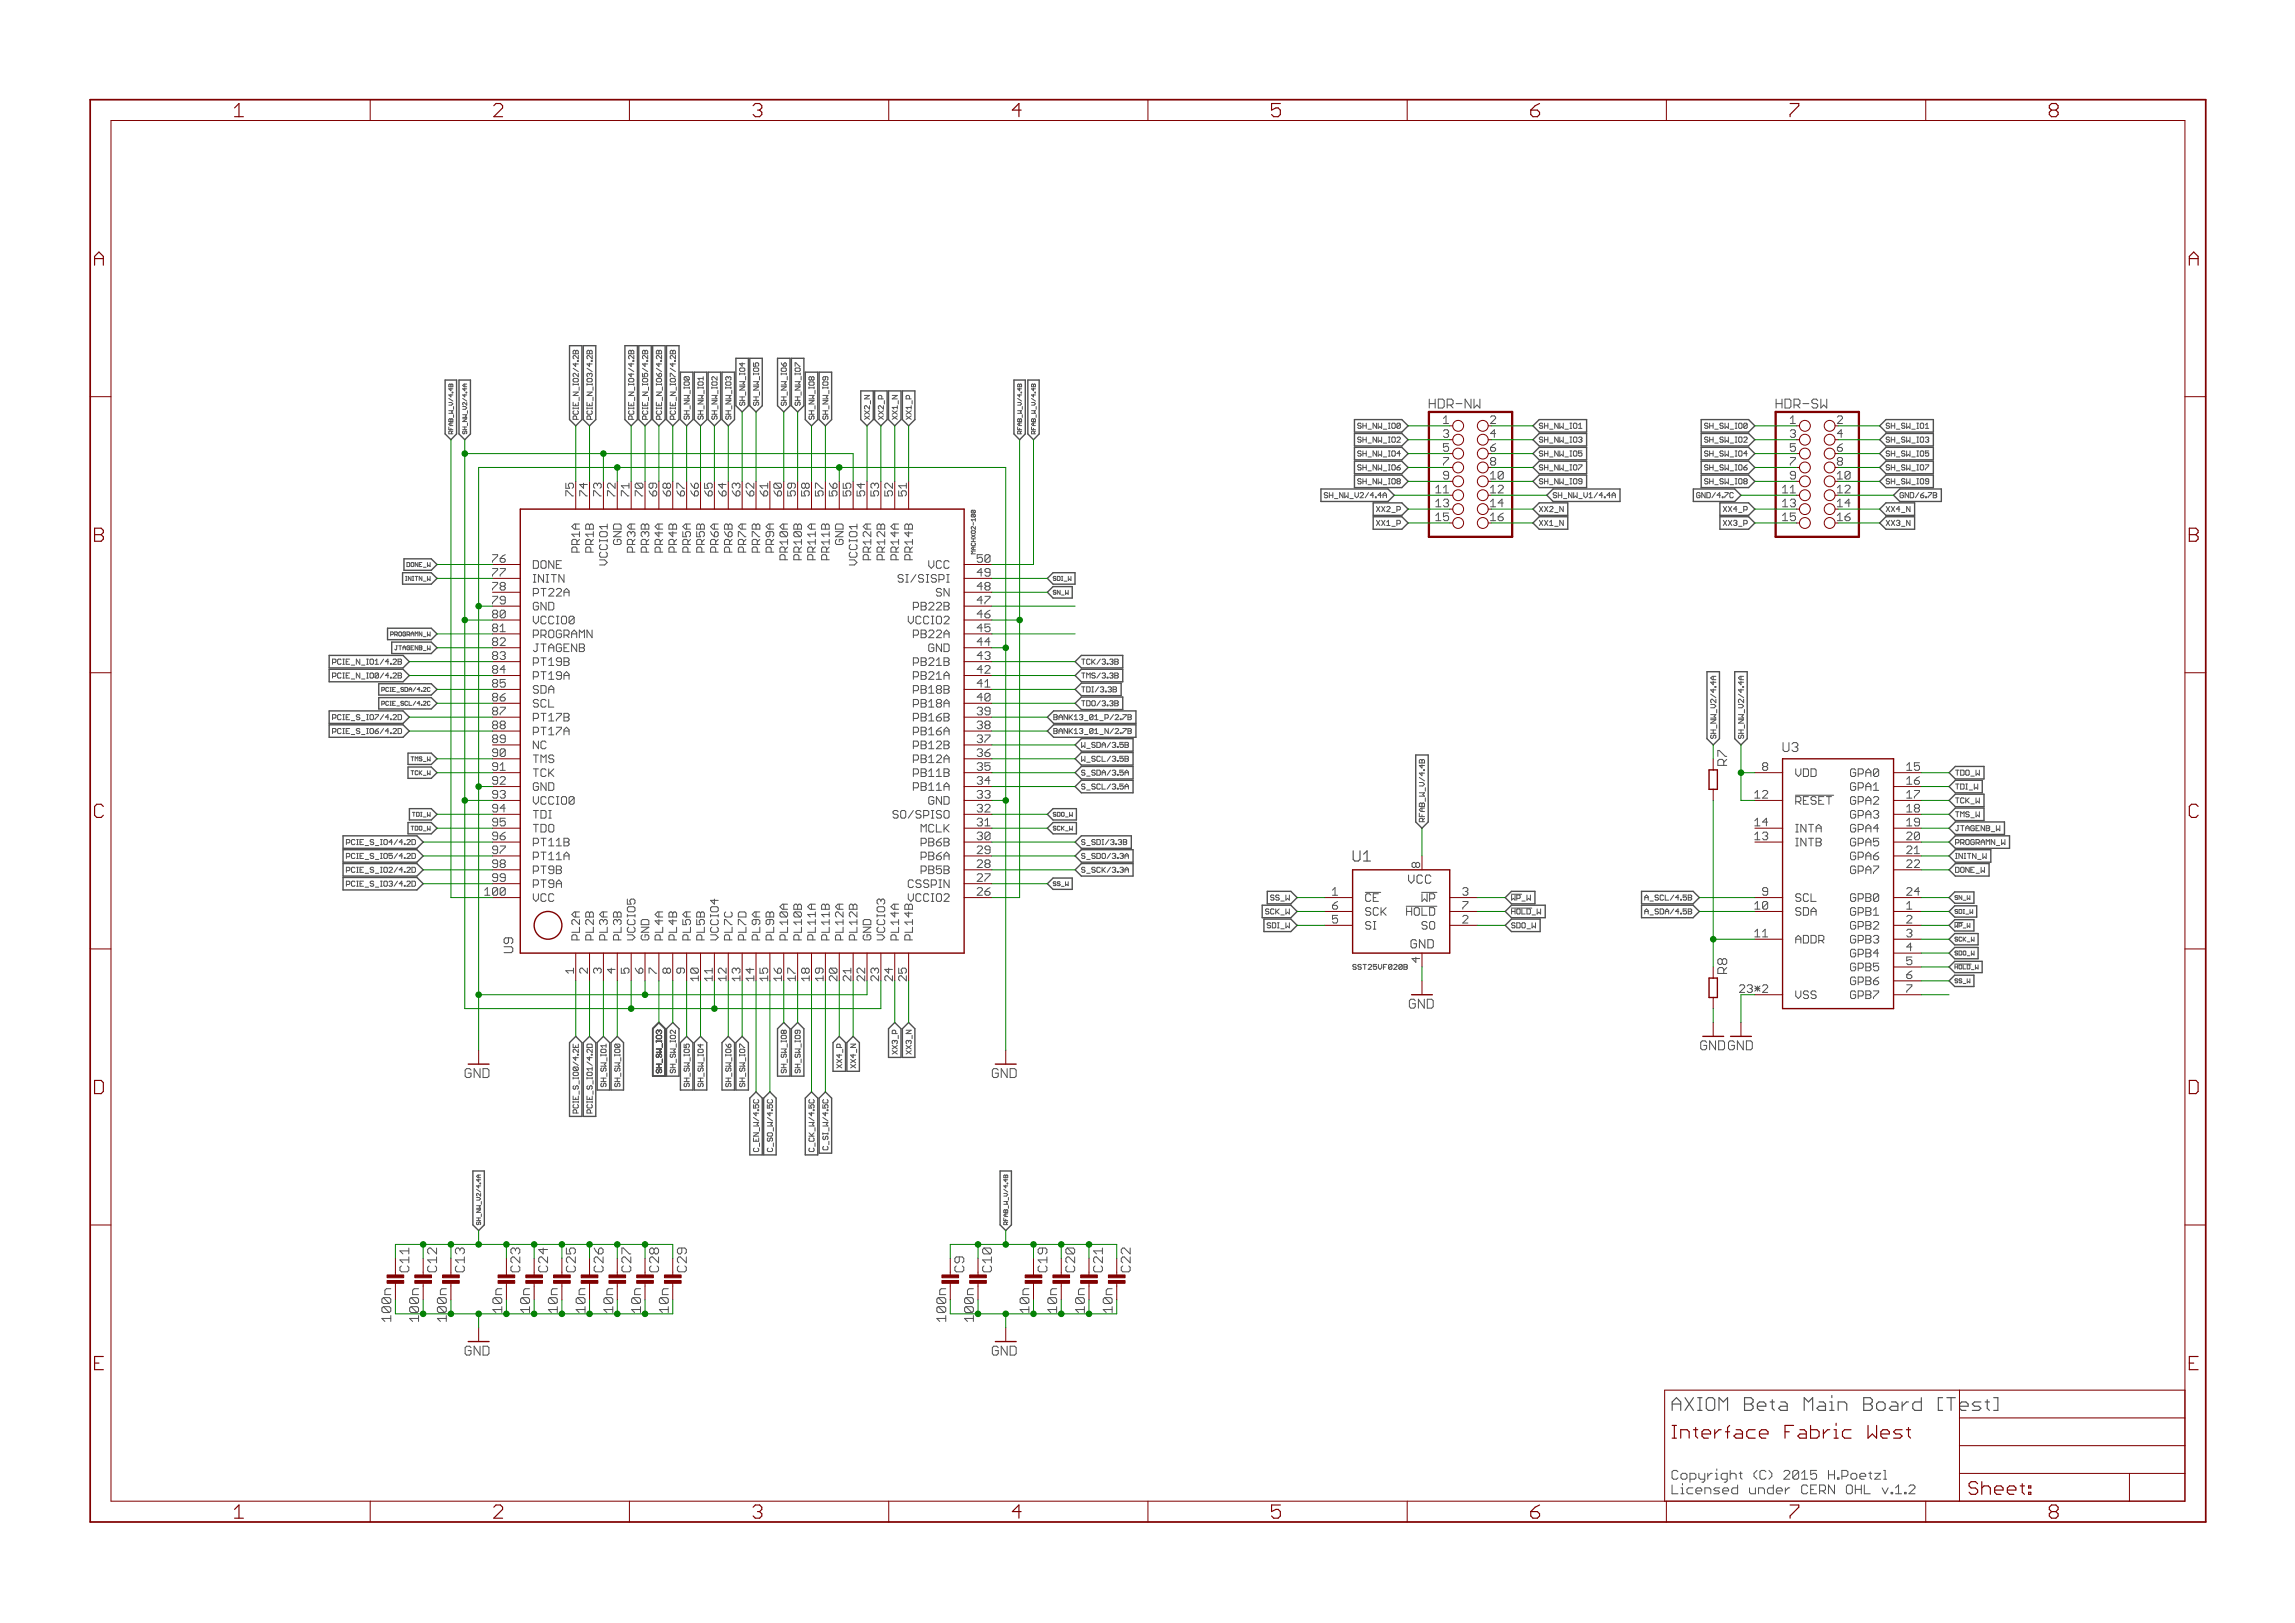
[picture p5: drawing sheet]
<svg xmlns="http://www.w3.org/2000/svg" width="420mm" height="297mm" viewBox="0 0 420 297" stroke-linecap="round" stroke-linejoin="round" font-family="sans-serif">
<defs><g id="words">
<g font-size="3.7" fill="#800000">
<text x="42.9" y="21.4">1</text>
<text x="90.3" y="21.4">2</text>
<text x="137.8" y="21.4">3</text>
<text x="185.3" y="21.4">4</text>
<text x="232.7" y="21.4">5</text>
<text x="280.2" y="21.4">6</text>
<text x="327.6" y="21.4">7</text>
<text x="375.1" y="21.4">8</text>
<text x="17.2" y="48.6">A</text>
<text x="400.7" y="48.6">A</text>
<text x="17.2" y="99.2">B</text>
<text x="400.7" y="99.2">B</text>
<text x="17.1" y="149.7">C</text>
<text x="400.6" y="149.7">C</text>
<text x="17" y="200.2">D</text>
<text x="400.5" y="200.2">D</text>
<text x="17.3" y="250.8">E</text>
<text x="400.7" y="250.8">E</text>
<text x="42.9" y="277.9">1</text>
<text x="90.3" y="277.9">2</text>
<text x="137.8" y="277.9">3</text>
<text x="185.3" y="277.9">4</text>
<text x="232.7" y="277.9">5</text>
<text x="280.2" y="277.9">6</text>
<text x="327.6" y="277.9">7</text>
<text x="375.1" y="277.9">8</text>
</g>
<text font-size="3.6" fill="#505050" x="306" y="258.2">AXIOM Beta Main Board [Test</text>
<g font-size="3.6" fill="#800000">
<text x="306" y="263.3">Interface Fabric West</text>
<text x="358.9" y="258.2">]</text>
<text x="360.4" y="273.6">Sheet:</text>
</g>
<text font-size="2.9" fill="#505050" x="247.6" y="157.7">U1</text>
<g font-size="2.5" fill="#505050">
<text x="261.6" y="74.8">HDR-NW</text>
<text x="325.1" y="74.8">HDR-SW</text>
<text x="326.4" y="137.6">U3</text>
<text x="94" y="174.4" transform="rotate(-90 94 174.4)">U9</text>
<text x="316.2" y="178.2" transform="rotate(-90 316.2 178.2)">R8</text>
<text x="76.7" y="241.7" transform="rotate(-90 76.7 241.7)">1</text>
<text x="81.8" y="241.7" transform="rotate(-90 81.8 241.7)">1</text>
<text x="178.3" y="241.7" transform="rotate(-90 178.3 241.7)">1</text>
<text x="306" y="270.8">Copyright (C) 2015 H.Poetzl</text>
<text x="306" y="273.5">Licensed under CERN OHL v.1.2</text>
</g>
<g font-size="2.5" fill="#008000">
<text x="316.2" y="140.1" transform="rotate(-90 316.2 140.1)">R7</text>
<text x="74.9" y="232.8" transform="rotate(-90 74.9 232.8)">C11</text>
<text x="80" y="232.8" transform="rotate(-90 80 232.8)">C12</text>
<text x="85.1" y="232.8" transform="rotate(-90 85.1 232.8)">C13</text>
<text x="95.2" y="232.8" transform="rotate(-90 95.2 232.8)">C23</text>
<text x="100.3" y="232.8" transform="rotate(-90 100.3 232.8)">C24</text>
<text x="105.4" y="232.8" transform="rotate(-90 105.4 232.8)">C25</text>
<text x="110.5" y="232.8" transform="rotate(-90 110.5 232.8)">C26</text>
<text x="115.6" y="232.8" transform="rotate(-90 115.6 232.8)">C27</text>
<text x="120.6" y="232.8" transform="rotate(-90 120.6 232.8)">C28</text>
<text x="125.7" y="232.8" transform="rotate(-90 125.7 232.8)">C29</text>
<text x="181.6" y="232.8" transform="rotate(-90 181.6 232.8)">C10</text>
<text x="191.7" y="232.8" transform="rotate(-90 191.7 232.8)">C19</text>
<text x="196.8" y="232.8" transform="rotate(-90 196.8 232.8)">C20</text>
<text x="201.9" y="232.8" transform="rotate(-90 201.9 232.8)">C21</text>
<text x="207" y="232.8" transform="rotate(-90 207 232.8)">C22</text>
<text x="71.6" y="241.7" transform="rotate(-90 71.6 241.7)">100n</text>
<text x="76.7" y="240.1" transform="rotate(-90 76.7 240.1)">00n</text>
<text x="81.8" y="240.1" transform="rotate(-90 81.8 240.1)">00n</text>
<text x="91.9" y="240.1" transform="rotate(-90 91.9 240.1)">10n</text>
<text x="97" y="240.1" transform="rotate(-90 97 240.1)">10n</text>
<text x="102.1" y="240.1" transform="rotate(-90 102.1 240.1)">10n</text>
<text x="107.2" y="240.1" transform="rotate(-90 107.2 240.1)">10n</text>
<text x="112.3" y="240.1" transform="rotate(-90 112.3 240.1)">10n</text>
<text x="117.3" y="240.1" transform="rotate(-90 117.3 240.1)">10n</text>
<text x="122.4" y="240.1" transform="rotate(-90 122.4 240.1)">10n</text>
<text x="173.2" y="241.7" transform="rotate(-90 173.2 241.7)">100n</text>
<text x="178.3" y="240.1" transform="rotate(-90 178.3 240.1)">00n</text>
<text x="188.4" y="240.1" transform="rotate(-90 188.4 240.1)">10n</text>
<text x="193.5" y="240.1" transform="rotate(-90 193.5 240.1)">10n</text>
<text x="198.6" y="240.1" transform="rotate(-90 198.6 240.1)">10n</text>
<text x="203.7" y="240.1" transform="rotate(-90 203.7 240.1)">10n</text>
</g>
<g font-size="2.5" fill="#800000">
<text x="257.1" y="184.6">GND</text>
<text x="85.1" y="197.3">GND</text>
<text x="181.6" y="197.3">GND</text>
<text x="310.5" y="192.2">GNDGND</text>
<text x="176.5" y="232.8" transform="rotate(-90 176.5 232.8)">C9</text>
<text x="85.1" y="248.1">GND</text>
<text x="181.6" y="248.1">GND</text>
</g>
<g font-size="2.3" fill="#505050">
<text x="257.8" y="161.7">VCC</text>
<text x="257.5" y="173.6">GND</text>
</g>
<g font-size="2.1" fill="#800000">
<text x="264.2" y="77.6">1</text>
<text x="272.8" y="77.6">2</text>
<text x="327.7" y="77.6">1</text>
<text x="336.3" y="77.6">2</text>
<text x="264.2" y="82.7">5</text>
<text x="272.8" y="82.7">6</text>
<text x="327.7" y="82.7">5</text>
<text x="336.3" y="82.7">6</text>
<text x="264.2" y="85.2">7</text>
<text x="264.2" y="87.7">9</text>
<text x="272.8" y="85.2">8</text>
<text x="327.7" y="85.2">7</text>
<text x="327.7" y="87.7">9</text>
<text x="336.3" y="85.2">8</text>
<text x="262.9" y="90.3">11</text>
<text x="262.9" y="95.4">15</text>
<text x="272.8" y="90.3">12</text>
<text x="272.8" y="92.8">14</text>
<text x="272.8" y="95.4">16</text>
<text x="326.4" y="90.3">11</text>
<text x="326.4" y="95.4">15</text>
<text x="336.3" y="90.3">12</text>
<text x="336.3" y="92.8">14</text>
<text x="336.3" y="95.4">16</text>
</g>
<g font-size="2.1" fill="#505050">
<text x="264.2" y="80.1">3</text>
<text x="272.8" y="80.1">4</text>
<text x="327.7" y="80.1">3</text>
<text x="336.3" y="80.1">4</text>
<text x="272.8" y="87.7">10</text>
<text x="336.3" y="87.7">10</text>
<text x="105" y="90.8" transform="rotate(-90 105 90.8)">75</text>
<text x="107.6" y="90.8" transform="rotate(-90 107.6 90.8)">74</text>
<text x="110.1" y="90.8" transform="rotate(-90 110.1 90.8)">73</text>
<text x="112.7" y="90.8" transform="rotate(-90 112.7 90.8)">72</text>
<text x="115.2" y="90.8" transform="rotate(-90 115.2 90.8)">71</text>
<text x="117.7" y="90.8" transform="rotate(-90 117.7 90.8)">70</text>
<text x="120.3" y="90.8" transform="rotate(-90 120.3 90.8)">69</text>
<text x="122.8" y="90.8" transform="rotate(-90 122.8 90.8)">68</text>
<text x="125.4" y="90.8" transform="rotate(-90 125.4 90.8)">67</text>
<text x="127.9" y="90.8" transform="rotate(-90 127.9 90.8)">66</text>
<text x="130.4" y="90.8" transform="rotate(-90 130.4 90.8)">65</text>
<text x="133" y="90.8" transform="rotate(-90 133 90.8)">64</text>
<text x="135.5" y="90.8" transform="rotate(-90 135.5 90.8)">63</text>
<text x="138.1" y="90.8" transform="rotate(-90 138.1 90.8)">62</text>
<text x="140.6" y="90.8" transform="rotate(-90 140.6 90.8)">61</text>
<text x="143.1" y="90.8" transform="rotate(-90 143.1 90.8)">60</text>
<text x="145.7" y="90.8" transform="rotate(-90 145.7 90.8)">59</text>
<text x="148.2" y="90.8" transform="rotate(-90 148.2 90.8)">58</text>
<text x="150.8" y="90.8" transform="rotate(-90 150.8 90.8)">57</text>
<text x="153.3" y="90.8" transform="rotate(-90 153.3 90.8)">56</text>
<text x="155.8" y="90.8" transform="rotate(-90 155.8 90.8)">55</text>
<text x="158.4" y="90.8" transform="rotate(-90 158.4 90.8)">54</text>
<text x="160.9" y="90.8" transform="rotate(-90 160.9 90.8)">53</text>
<text x="163.5" y="90.8" transform="rotate(-90 163.5 90.8)">52</text>
<text x="166" y="90.8" transform="rotate(-90 166 90.8)">51</text>
<text x="262.9" y="92.8">13</text>
<text x="326.4" y="92.8">13</text>
<text x="106.2" y="101.1" transform="rotate(-90 106.2 101.1)">PR1A</text>
<text x="108.7" y="101.1" transform="rotate(-90 108.7 101.1)">PR1B</text>
<text x="113.8" y="100.4" transform="rotate(-90 113.8 100.4)">GND</text>
<text x="116.3" y="101.1" transform="rotate(-90 116.3 101.1)">PR3A</text>
<text x="118.9" y="101.1" transform="rotate(-90 118.9 101.1)">PR3B</text>
<text x="121.4" y="101.1" transform="rotate(-90 121.4 101.1)">PR4A</text>
<text x="123.9" y="101.1" transform="rotate(-90 123.9 101.1)">PR4B</text>
<text x="126.5" y="101.1" transform="rotate(-90 126.5 101.1)">PR5A</text>
<text x="129" y="101.1" transform="rotate(-90 129 101.1)">PR5B</text>
<text x="131.6" y="101.1" transform="rotate(-90 131.6 101.1)">PR6A</text>
<text x="134.1" y="101.1" transform="rotate(-90 134.1 101.1)">PR6B</text>
<text x="136.6" y="101.1" transform="rotate(-90 136.6 101.1)">PR7A</text>
<text x="139.2" y="101.1" transform="rotate(-90 139.2 101.1)">PR7B</text>
<text x="141.7" y="101.1" transform="rotate(-90 141.7 101.1)">PR9A</text>
<text x="154.4" y="100.4" transform="rotate(-90 154.4 100.4)">GND</text>
<text x="90.2" y="103">76</text>
<text x="90.2" y="105.5">77</text>
<text x="97.6" y="104.1">DONE</text>
<text x="97.6" y="106.6">INITN</text>
<text x="111.2" y="103.7" transform="rotate(-90 111.2 103.7)">VCCIO1</text>
<text x="144.3" y="102.4" transform="rotate(-90 144.3 102.4)">PR10A</text>
<text x="146.8" y="102.4" transform="rotate(-90 146.8 102.4)">PR10B</text>
<text x="149.3" y="102.4" transform="rotate(-90 149.3 102.4)">PR11A</text>
<text x="151.9" y="102.4" transform="rotate(-90 151.9 102.4)">PR11B</text>
<text x="157" y="103.7" transform="rotate(-90 157 103.7)">VCCIO1</text>
<text x="159.5" y="102.4" transform="rotate(-90 159.5 102.4)">PR12A</text>
<text x="162" y="102.4" transform="rotate(-90 162 102.4)">PR12B</text>
<text x="164.6" y="102.4" transform="rotate(-90 164.6 102.4)">PR14A</text>
<text x="166.2" y="106.6">SI/SISPI</text>
<text x="167.1" y="102.4" transform="rotate(-90 167.1 102.4)">PR14B</text>
<text x="169.7" y="104.1">VCC</text>
<text x="178.8" y="105.5">49</text>
<text x="178.8" y="103">50</text>
<text x="90.2" y="108">78</text>
<text x="90.2" y="110.6">79</text>
<text x="90.2" y="113.1">80</text>
<text x="97.6" y="109.2">PT22A</text>
<text x="97.6" y="111.7">GND</text>
<text x="167.3" y="111.7">PB22B</text>
<text x="171.2" y="109.2">SN</text>
<text x="178.8" y="110.6">47</text>
<text x="178.8" y="113.1">46</text>
<text x="178.8" y="108">48</text>
<text x="90.2" y="115.7">81</text>
<text x="90.2" y="118.2">82</text>
<text x="97.6" y="114.2">VCCIO0</text>
<text x="97.6" y="116.8">PROGRAMN</text>
<text x="97.6" y="119.3">JTAGENB</text>
<text x="166" y="114.2">VCCIO2</text>
<text x="167.3" y="116.8">PB22A</text>
<text x="169.3" y="119.3">GND</text>
<text x="178.8" y="118.2">44</text>
<text x="178.8" y="115.7">45</text>
<text x="90.2" y="120.7">83</text>
<text x="90.2" y="123.3">84</text>
<text x="90.2" y="125.8">85</text>
<text x="97.6" y="121.9">PT19B</text>
<text x="97.6" y="124.4">PT19A</text>
<text x="167.3" y="124.4">PB21A</text>
<text x="167.3" y="121.9">PB21B</text>
<text x="178.8" y="125.8">41</text>
<text x="178.8" y="123.3">42</text>
<text x="178.8" y="120.7">43</text>
<text x="90.2" y="128.4">86</text>
<text x="90.2" y="130.9">87</text>
<text x="97.6" y="126.9">SDA</text>
<text x="97.6" y="129.5">SCL</text>
<text x="167.3" y="129.5">PB18A</text>
<text x="167.3" y="126.9">PB18B</text>
<text x="178.8" y="130.9">39</text>
<text x="178.8" y="128.4">40</text>
<text x="90.2" y="133.4">88</text>
<text x="90.2" y="136">89</text>
<text x="97.6" y="132">PT17B</text>
<text x="97.6" y="134.6">PT17A</text>
<text x="97.6" y="137.1">NC</text>
<text x="167.3" y="137.1">PB12B</text>
<text x="167.3" y="134.6">PB16A</text>
<text x="167.3" y="132">PB16B</text>
<text x="178.8" y="136">37</text>
<text x="178.8" y="133.4">38</text>
<text x="90.2" y="138.5">90</text>
<text x="90.2" y="141.1">91</text>
<text x="90.2" y="143.6">92</text>
<text x="97.6" y="139.6">TMS</text>
<text x="97.6" y="142.2">TCK</text>
<text x="167.3" y="142.2">PB11B</text>
<text x="167.3" y="139.6">PB12A</text>
<text x="178.8" y="143.6">34</text>
<text x="178.8" y="141.1">35</text>
<text x="178.8" y="138.5">36</text>
<text x="322.7" y="141.1">8</text>
<text x="328.7" y="142.2">VDD</text>
<text x="338.6" y="142.2">GPA0</text>
<text x="349" y="141.1">15</text>
<text x="349" y="143.6">16</text>
<text x="90.2" y="146.1">93</text>
<text x="90.2" y="148.7">94</text>
<text x="97.6" y="144.7">GND</text>
<text x="97.6" y="147.3">VCCIO0</text>
<text x="97.6" y="149.8">TDI</text>
<text x="164.1" y="149.8">SO/SPISO</text>
<text x="167.3" y="144.7">PB11A</text>
<text x="169.3" y="147.3">GND</text>
<text x="178.8" y="148.7">32</text>
<text x="178.8" y="146.1">33</text>
<text x="321.3" y="146.1">12</text>
<text x="328.7" y="147.3">RESET</text>
<text x="338.6" y="144.7">GPA1</text>
<text x="338.6" y="147.3">GPA2</text>
<text x="338.6" y="149.8">GPA3</text>
<text x="349" y="146.1">17</text>
<text x="349" y="148.7">18</text>
<text x="90.2" y="151.2">95</text>
<text x="90.2" y="153.8">96</text>
<text x="97.6" y="152.3">TDO</text>
<text x="97.6" y="154.9">PT11B</text>
<text x="168.2" y="152.3">MCLK</text>
<text x="168.6" y="154.9">PB6B</text>
<text x="178.8" y="153.8">30</text>
<text x="178.8" y="151.2">31</text>
<text x="321.3" y="151.2">14</text>
<text x="321.3" y="153.8">13</text>
<text x="328.7" y="152.3">INTA</text>
<text x="328.7" y="154.9">INTB</text>
<text x="338.6" y="152.3">GPA4</text>
<text x="338.6" y="154.9">GPA5</text>
<text x="349" y="151.2">19</text>
<text x="349" y="153.8">20</text>
<text x="90.2" y="156.3">97</text>
<text x="90.2" y="158.8">98</text>
<text x="90.2" y="161.4">99</text>
<text x="97.6" y="157.4">PT11A</text>
<text x="97.6" y="160">PT9B</text>
<text x="168.6" y="160">PB5B</text>
<text x="168.6" y="157.4">PB6A</text>
<text x="178.8" y="161.4">27</text>
<text x="178.8" y="158.8">28</text>
<text x="178.8" y="156.3">29</text>
<text x="260" y="158.8" transform="rotate(-90 260 158.8)">8</text>
<text x="338.6" y="157.4">GPA6</text>
<text x="338.6" y="160">GPA7</text>
<text x="349" y="156.3">21</text>
<text x="349" y="158.8">22</text>
<text x="88.8" y="163.9">100</text>
<text x="97.6" y="162.5">PT9A</text>
<text x="97.6" y="165">VCC</text>
<text x="166" y="165">VCCIO2</text>
<text x="166.4" y="162.5">CSSPIN</text>
<text x="178.8" y="163.9">26</text>
<text x="243.9" y="166.5">6</text>
<text x="243.9" y="163.9">1</text>
<text x="250" y="167.6">SCK</text>
<text x="250" y="165">CE</text>
<text x="256.9" y="167.6">HOLD</text>
<text x="259.7" y="165">WP</text>
<text x="267.7" y="163.9">3</text>
<text x="267.7" y="166.5">7</text>
<text x="321.3" y="166.5">10</text>
<text x="322.7" y="163.9">9</text>
<text x="328.7" y="165">SCL</text>
<text x="328.7" y="167.6">SDA</text>
<text x="338.6" y="165">GPB0</text>
<text x="338.6" y="167.6">GPB1</text>
<text x="349" y="163.9">24</text>
<text x="349" y="166.5">1</text>
<text x="106.2" y="172.1" transform="rotate(-90 106.2 172.1)">PL2A</text>
<text x="108.7" y="172.1" transform="rotate(-90 108.7 172.1)">PL2B</text>
<text x="111.2" y="172.1" transform="rotate(-90 111.2 172.1)">PL3A</text>
<text x="113.8" y="172.1" transform="rotate(-90 113.8 172.1)">PL3B</text>
<text x="116.3" y="172.1" transform="rotate(-90 116.3 172.1)">VCCIO5</text>
<text x="118.9" y="172.1" transform="rotate(-90 118.9 172.1)">GND</text>
<text x="121.4" y="172.1" transform="rotate(-90 121.4 172.1)">PL4A</text>
<text x="123.9" y="172.1" transform="rotate(-90 123.9 172.1)">PL4B</text>
<text x="126.5" y="172.1" transform="rotate(-90 126.5 172.1)">PL5A</text>
<text x="129" y="172.1" transform="rotate(-90 129 172.1)">PL5B</text>
<text x="131.6" y="172.1" transform="rotate(-90 131.6 172.1)">VCCIO4</text>
<text x="134.1" y="172.1" transform="rotate(-90 134.1 172.1)">PL7C</text>
<text x="136.6" y="172.1" transform="rotate(-90 136.6 172.1)">PL7D</text>
<text x="139.2" y="172.1" transform="rotate(-90 139.2 172.1)">PL9A</text>
<text x="141.7" y="172.1" transform="rotate(-90 141.7 172.1)">PL9B</text>
<text x="144.3" y="172.1" transform="rotate(-90 144.3 172.1)">PL10A</text>
<text x="146.8" y="172.1" transform="rotate(-90 146.8 172.1)">PL10B</text>
<text x="149.3" y="172.1" transform="rotate(-90 149.3 172.1)">PL11A</text>
<text x="151.9" y="172.1" transform="rotate(-90 151.9 172.1)">PL11B</text>
<text x="154.4" y="172.1" transform="rotate(-90 154.4 172.1)">PL12A</text>
<text x="157" y="172.1" transform="rotate(-90 157 172.1)">PL12B</text>
<text x="159.5" y="172.1" transform="rotate(-90 159.5 172.1)">GND</text>
<text x="162" y="172.1" transform="rotate(-90 162 172.1)">VCCIO3</text>
<text x="164.6" y="172.1" transform="rotate(-90 164.6 172.1)">PL14A</text>
<text x="167.1" y="172.1" transform="rotate(-90 167.1 172.1)">PL14B</text>
<text x="243.9" y="169">5</text>
<text x="250" y="170.1">SI</text>
<text x="260" y="170.1">SO</text>
<text x="267.7" y="169">2</text>
<text x="321.3" y="171.5">11</text>
<text x="328.7" y="172.7">ADDR</text>
<text x="338.6" y="170.1">GPB2</text>
<text x="338.6" y="172.7">GPB3</text>
<text x="349" y="169">2</text>
<text x="349" y="171.5">3</text>
<text x="105" y="178.1" transform="rotate(-90 105 178.1)">1</text>
<text x="107.6" y="178.1" transform="rotate(-90 107.6 178.1)">2</text>
<text x="110.1" y="178.1" transform="rotate(-90 110.1 178.1)">3</text>
<text x="112.7" y="178.1" transform="rotate(-90 112.7 178.1)">4</text>
<text x="115.2" y="178.1" transform="rotate(-90 115.2 178.1)">5</text>
<text x="117.7" y="178.1" transform="rotate(-90 117.7 178.1)">6</text>
<text x="120.3" y="178.1" transform="rotate(-90 120.3 178.1)">7</text>
<text x="122.8" y="178.1" transform="rotate(-90 122.8 178.1)">8</text>
<text x="125.4" y="178.1" transform="rotate(-90 125.4 178.1)">9</text>
<text x="127.9" y="179.5" transform="rotate(-90 127.9 179.5)">10</text>
<text x="130.4" y="179.5" transform="rotate(-90 130.4 179.5)">11</text>
<text x="133" y="179.5" transform="rotate(-90 133 179.5)">12</text>
<text x="135.5" y="179.5" transform="rotate(-90 135.5 179.5)">13</text>
<text x="138.1" y="179.5" transform="rotate(-90 138.1 179.5)">14</text>
<text x="140.6" y="179.5" transform="rotate(-90 140.6 179.5)">15</text>
<text x="143.1" y="179.5" transform="rotate(-90 143.1 179.5)">16</text>
<text x="145.7" y="179.5" transform="rotate(-90 145.7 179.5)">17</text>
<text x="148.2" y="179.5" transform="rotate(-90 148.2 179.5)">18</text>
<text x="150.8" y="179.5" transform="rotate(-90 150.8 179.5)">19</text>
<text x="153.3" y="179.5" transform="rotate(-90 153.3 179.5)">20</text>
<text x="155.8" y="179.5" transform="rotate(-90 155.8 179.5)">21</text>
<text x="158.4" y="179.5" transform="rotate(-90 158.4 179.5)">22</text>
<text x="160.9" y="179.5" transform="rotate(-90 160.9 179.5)">23</text>
<text x="163.5" y="179.5" transform="rotate(-90 163.5 179.5)">24</text>
<text x="166" y="179.5" transform="rotate(-90 166 179.5)">25</text>
<text x="260" y="176.1" transform="rotate(-90 260 176.1)">4</text>
<text x="338.6" y="175.2">GPB4</text>
<text x="338.6" y="177.7">GPB5</text>
<text x="349" y="174.1">4</text>
<text x="349" y="176.6">5</text>
<text x="349" y="179.2">6</text>
<text x="328.7" y="182.8">VSS</text>
<text x="338.6" y="180.3">GPB6</text>
<text x="338.6" y="182.8">GPB7</text>
<text x="349" y="181.7">7</text>
</g>
<text font-size="2.1" fill="#008000" x="318.9" y="181.7">23*2</text>
<g font-size="1.4" fill="#505050">
<text x="105.9" y="76.8" transform="rotate(-90 105.9 76.8)">PCIE_N_IO2/4.2B</text>
<text x="108.4" y="76.8" transform="rotate(-90 108.4 76.8)">PCIE_N_IO3/4.2B</text>
<text x="116.1" y="76.8" transform="rotate(-90 116.1 76.8)">PCIE_N_IO4/4.2B</text>
<text x="118.6" y="76.8" transform="rotate(-90 118.6 76.8)">PCIE_N_IO5/4.2B</text>
<text x="121.1" y="76.8" transform="rotate(-90 121.1 76.8)">PCIE_N_IO6/4.2B</text>
<text x="123.7" y="76.8" transform="rotate(-90 123.7 76.8)">PCIE_N_IO7/4.2B</text>
<text x="126.2" y="76.8" transform="rotate(-90 126.2 76.8)">SH_NW_IO0</text>
<text x="128.8" y="76.8" transform="rotate(-90 128.8 76.8)">SH_NW_IO1</text>
<text x="131.3" y="76.8" transform="rotate(-90 131.3 76.8)">SH_NW_IO2</text>
<text x="133.8" y="76.8" transform="rotate(-90 133.8 76.8)">SH_NW_IO3</text>
<text x="136.4" y="74.2" transform="rotate(-90 136.4 74.2)">SH_NW_IO4</text>
<text x="138.9" y="74.2" transform="rotate(-90 138.9 74.2)">SH_NW_IO5</text>
<text x="144" y="74.2" transform="rotate(-90 144 74.2)">SH_NW_IO6</text>
<text x="146.5" y="74.2" transform="rotate(-90 146.5 74.2)">SH_NW_IO7</text>
<text x="149.1" y="76.8" transform="rotate(-90 149.1 76.8)">SH_NW_IO8</text>
<text x="151.6" y="76.8" transform="rotate(-90 151.6 76.8)">SH_NW_IO9</text>
<text x="159.2" y="76.8" transform="rotate(-90 159.2 76.8)">XX2_N</text>
<text x="161.8" y="76.8" transform="rotate(-90 161.8 76.8)">XX2_P</text>
<text x="164.3" y="76.8" transform="rotate(-90 164.3 76.8)">XX1_N</text>
<text x="166.9" y="76.8" transform="rotate(-90 166.9 76.8)">XX1_P</text>
<text x="248.3" y="78.4">SH_NW_IO0</text>
<text x="248.3" y="81">SH_NW_IO2</text>
<text x="248.3" y="83.5">SH_NW_IO4</text>
<text x="281.8" y="83.5">SH_NW_IO5</text>
<text x="281.8" y="81">SH_NW_IO3</text>
<text x="281.8" y="78.4">SH_NW_IO1</text>
<text x="312" y="78.4">SH_SW_IO0</text>
<text x="312" y="81">SH_SW_IO2</text>
<text x="312" y="83.5">SH_SW_IO4</text>
<text x="345.3" y="78.4">SH_SW_IO1</text>
<text x="345.3" y="81">SH_SW_IO3</text>
<text x="345.3" y="83.5">SH_SW_IO5</text>
<text x="248.3" y="86.1">SH_NW_IO6</text>
<text x="248.3" y="88.6">SH_NW_IO8</text>
<text x="281.8" y="88.6">SH_NW_IO9</text>
<text x="281.8" y="86.1">SH_NW_IO7</text>
<text x="312" y="86.1">SH_SW_IO6</text>
<text x="312" y="88.6">SH_SW_IO8</text>
<text x="345.3" y="86.1">SH_SW_IO7</text>
<text x="345.3" y="88.6">SH_SW_IO9</text>
<text x="242.6" y="91.1">SH_NW_V2/4.4A</text>
<text x="252.2" y="93.7">XX2_P</text>
<text x="281.8" y="93.7">XX2_N</text>
<text x="284.3" y="91.1">SH_NW_V1/4.4A</text>
<text x="310.6" y="91.1">GND/4.7C</text>
<text x="315.7" y="93.7">XX4_P</text>
<text x="345.3" y="93.7">XX4_N</text>
<text x="347.8" y="91.1">GND/6.7B</text>
<text x="252.2" y="96.2">XX1_P</text>
<text x="281.8" y="96.2">XX1_N</text>
<text x="315.7" y="96.2">XX3_P</text>
<text x="345.3" y="96.2">XX3_N</text>
<text x="61.9" y="124.1">PCIE_N_IO0/4.2B</text>
<text x="61.9" y="121.6">PCIE_N_IO1/4.2B</text>
<text x="198" y="124.1">TMS/3.3B</text>
<text x="198" y="121.6">TCK/3.3B</text>
<text x="62" y="131.8">PCIE_S_IO7/4.2D</text>
<text x="192.9" y="131.8">BANK13_01_P/2.7B</text>
<text x="198" y="129.2">TDO/3.3B</text>
<text x="198" y="126.7">TDI/3.3B</text>
<text x="62" y="134.3">PCIE_S_IO6/4.2D</text>
<text x="192.9" y="134.3">BANK13_01_N/2.7B</text>
<text x="198" y="136.8">W_SDA/3.5B</text>
<text x="314.2" y="135.2" transform="rotate(-90 314.2 135.2)">SH_NW_V2/4.4A</text>
<text x="319.2" y="135.2" transform="rotate(-90 319.2 135.2)">SH_NW_V2/4.4A</text>
<text x="198" y="141.9">S_SDA/3.5A</text>
<text x="198" y="139.4">W_SCL/3.5B</text>
<text x="358" y="141.9">TDO_W</text>
<text x="198" y="144.5">S_SCL/3.5A</text>
<text x="358" y="149.5">TMS_W</text>
<text x="358" y="147">TCK_W</text>
<text x="358" y="144.5">TDI_W</text>
<text x="64.5" y="154.6">PCIE_S_IO4/4.2D</text>
<text x="198" y="154.6">S_SDI/3.3B</text>
<text x="260.8" y="150.4" transform="rotate(-90 260.8 150.4)">RFAB_W_V/4.4B</text>
<text x="358" y="154.6">PROGRAMN_W</text>
<text x="358" y="152.1">JTAGENB_W</text>
<text x="64.5" y="157.2">PCIE_S_IO5/4.2D</text>
<text x="64.5" y="159.7">PCIE_S_IO2/4.2D</text>
<text x="198" y="159.7">S_SCK/3.3A</text>
<text x="198" y="157.2">S_SDO/3.3A</text>
<text x="358" y="159.7">DONE_W</text>
<text x="358" y="157.2">INITN_W</text>
<text x="64.5" y="162.2">PCIE_S_IO3/4.2D</text>
<text x="231.4" y="167.3">SCK_W</text>
<text x="232.4" y="164.8">SS_W</text>
<text x="276.7" y="167.3">HOLD_W</text>
<text x="276.7" y="164.8">WP_W</text>
<text x="301.6" y="167.3">A_SDA/4.5B</text>
<text x="301.9" y="164.8">A_SCL/4.5B</text>
<text x="231.8" y="169.9">SDI_W</text>
<text x="276.7" y="169.9">SDO_W</text>
<text x="247.6" y="177.5">SST25VF020B</text>
<text x="121.1" y="196.4" transform="rotate(-90 121.1 196.4)">SH_SW_IO3</text>
<text x="123.7" y="196.4" transform="rotate(-90 123.7 196.4)">SH_SW_IO2</text>
<text x="144" y="196.4" transform="rotate(-90 144 196.4)">SH_SW_IO8</text>
<text x="146.5" y="196.4" transform="rotate(-90 146.5 196.4)">SH_SW_IO9</text>
<text x="154.2" y="195.2" transform="rotate(-90 154.2 195.2)">XX4_P</text>
<text x="156.7" y="195.4" transform="rotate(-90 156.7 195.4)">XX4_N</text>
<text x="164.3" y="192.7" transform="rotate(-90 164.3 192.7)">XX3_P</text>
<text x="166.9" y="192.9" transform="rotate(-90 166.9 192.9)">XX3_N</text>
<text x="105.9" y="202.4" transform="rotate(-90 105.9 202.4)">PCIE_S_IO0/4.2E</text>
<text x="108.4" y="202.6" transform="rotate(-90 108.4 202.6)">PCIE_S_IO1/4.2D</text>
<text x="111" y="199" transform="rotate(-90 111 199)">SH_SW_IO1</text>
<text x="113.5" y="199" transform="rotate(-90 113.5 199)">SH_SW_IO0</text>
<text x="126.2" y="199" transform="rotate(-90 126.2 199)">SH_SW_IO5</text>
<text x="128.8" y="199" transform="rotate(-90 128.8 199)">SH_SW_IO4</text>
<text x="133.8" y="199" transform="rotate(-90 133.8 199)">SH_SW_IO6</text>
<text x="136.4" y="199" transform="rotate(-90 136.4 199)">SH_SW_IO7</text>
<text x="151.6" y="209.9" transform="rotate(-90 151.6 209.9)">C_SI_W/4.5C</text>
<text x="138.9" y="210.5" transform="rotate(-90 138.9 210.5)">C_EN_W/4.5C</text>
<text x="141.5" y="210.6" transform="rotate(-90 141.5 210.6)">C_SO_W/4.5C</text>
<text x="149.1" y="210.5" transform="rotate(-90 149.1 210.5)">C_CK_W/4.5C</text>
</g>
<g font-size="1.1" fill="#505050">
<text x="82.9" y="79.4" transform="rotate(-90 82.9 79.4)">RFAB_W_V/4.4B</text>
<text x="85.5" y="79.4" transform="rotate(-90 85.5 79.4)">SH_NW_V2/4.4A</text>
<text x="187.1" y="79.4" transform="rotate(-90 187.1 79.4)">RFAB_W_V/4.4B</text>
<text x="189.6" y="79.4" transform="rotate(-90 189.6 79.4)">RFAB_W_V/4.4B</text>
<text x="178.6" y="101.6" transform="rotate(-90 178.6 101.6)">MACHXO2-100</text>
<text x="73.9" y="103.7">DONE_W</text>
<text x="74.2" y="106.3">INITN_W</text>
<text x="192.8" y="106.3">SDI_W</text>
<text x="192.8" y="108.8">SN_W</text>
<text x="70.5" y="116.4">P</text>
<text x="71.2" y="116.4">ROGRAMN_W</text>
<text x="72.2" y="119">JTAGENB_W</text>
<text x="70.5" y="126.6">PCIE_SDA/4.2C</text>
<text x="70.7" y="129.1">PCIE_SCL/4.2C</text>
<text x="74.9" y="139.3">TMS_W</text>
<text x="75" y="141.8">TCK_W</text>
<text x="75.3" y="149.4">TDI_W</text>
<text x="192.8" y="149.4">SDO_W</text>
<text x="74.8" y="152">TDO_W</text>
<text x="192.8" y="152">SCK_W</text>
<text x="192.8" y="162.1">SS_W</text>
<text x="357.9" y="164.7">SN_W</text>
<text x="357.9" y="167.2">SDI_W</text>
<text x="357.9" y="172.3">SCK_W</text>
<text x="357.9" y="169.8">WP_W</text>
<text x="357.9" y="179.9">SS_W</text>
<text x="357.9" y="174.8">SDO_W</text>
<text x="357.9" y="177.4">HOLD_W</text>
<text x="88" y="224.2" transform="rotate(-90 88 224.2)">SH_NW_V2/4.4A</text>
<text x="184.5" y="224.2" transform="rotate(-90 184.5 224.2)">RFAB_W_V/4.4B</text>
</g>
</g></defs>
<path d="M362.6 256.6h-1.1l-.4 .4 .4 .4h.8l.3 .3-.3 .4h-1.2M363.4 256.6h.8M363.8 256.2v1.5l.4 .4M365 255.8h.8v2.3h-.8" fill="none" stroke="#505050" stroke-width=".21"/>
<g fill="none" stroke="#505050" stroke-width=".18">
<path d="M105.4 64.3l-.2-.2-.3 .2v.4M105.4 64.3l.3-.2 .2 .2v.4M105.4 64.3v.4M107.9 64.3l-.1-.2-.3 .2v.4M107.9 64.3l.3-.2 .2 .2v.4M107.9 64.3v.4M115.5 64.3l-.1-.2-.3 .2v.4M115.5 64.3l.4-.2 .1 .2v.4M115.5 64.3v.4M118.1 64.3l-.2-.2-.3 .2v.4M118.1 64.3l.3-.2 .2 .2v.4M118.1 64.3v.4"/>
<path d="M120.6 64.3l-.1-.2-.3 .2v.4M120.6 64.3l.3-.2 .2 .2v.4M120.6 64.3v.4M123.2 64.3l-.2-.2-.3 .2v.4M123.2 64.3l.3-.2 .2 .2v.4M123.2 64.3v.4M165.4 105.4l-.3-.2h-.4l-.3 .2v.2l.3 .3h.4l.3 .2v.2l-.3 .3h-.4l-.3-.3M60.9 121.3h.4l.2-.2v-.3l-.2-.2h-.4v1M60.9 123.8h.4l.2-.2v-.3l-.2-.1h-.4v.9M60.9 131.4h.4l.2-.1v-.4l-.2-.1h-.4v.9M60.9 134h.4l.2-.2v-.3l-.2-.2h-.4v1M69.9 128.8h.4l.1-.1-.1-.3h-.4v.7"/>
<path d="M69.9 126.3h.4M70.3 125.8h-.4v.8M206.5 130.8h.5l.1 .1-.1 .4M206.5 131.3h.5M207 131.3l.1 .3-.1 .1h-.5M207 133.3l.1 .2-.1 .3 .1 .3-.1 .2M63.4 154.3h.5l.2-.2v-.3l-.2-.2h-.5v1M63.4 156.8h.5l.2-.1v-.4l-.2-.1h-.5v.9M63.4 159.3h.5l.2-.1v-.3l-.2-.2h-.5v1M206 144h.6M206.1 153.6l.2 .2-.2 .3 .2 .3-.2 .2M206.3 143.5l.3 .3v.6"/>
<path d="M328.7 145.5h7M63.4 161.9h.5l.2-.2v-.3l-.2-.1h-.5v.9M257.5 165.9h5.6M276.7 166.2h3.7M301.1 164.3h.7M301.4 163.8l-.3 .3v.6M357.9 176.4h3M104.9 202.6l.2 .2h.6l.2-.2M105.6 203.7v-.5l-.2-.1-.5 .1v.5h1M108.1 203.7v-.5l-.2-.1-.4 .1v.5h.9M150.6 210.3l.2 .1h.6l.2-.1M342.1 269.6h.6"/>
<path d="M342.4 269.4v1.1l.3 .2M343.2 269.6h1.1l-1.1 1.1M344.8 269.1h.3v1.6M347 272.3l.6-.5v1.6M347 273.4h1.1M348.7 273.1h.3v.3h-.3zM349.5 272l.3-.2h.5l.3 .2v.3l-1.1 1.1h1.1"/>
</g>
<g fill="none" stroke="#505050" stroke-width=".25">
<path d="M81.5 69.6h2.1v9.8l-1.1 1.1-1-1.1zM84 69.6h2.1v9.8l-1 1.1-1.1-1.1zM104.3 63.3h2.2v13.5l-1.1 1.1-1.1-1.1zM106.8 63.3h2.3v13.5l-1.2 1.1-1.1-1.1zM114.4 63.3h2.3v13.5l-1.2 1.1-1.1-1.1zM116.9 63.3h2.3v13.5l-1.1 1.1-1.2-1.1zM119.5 63.3h2.3v13.5l-1.2 1.1-1.1-1.1zM122 63.3h2.3v13.5l-1.1 1.1-1.2-1.1zM124.6 68.1h2.3v8.7l-1.2 1.1-1.1-1.1zM127.1 68.1h2.3v8.7l-1.2 1.1-1.1-1.1zM129.6 68.1h2.3v8.7l-1.1 1.1-1.2-1.1zM132.2 68.1h2.3v8.7l-1.2 1.1-1.1-1.1z"/>
<path d="M134.7 65.6h2.3v8.7l-1.1 1.1-1.2-1.1zM137.3 65.6h2.3v8.7l-1.2 1.1-1.1-1.1zM142.3 65.6h2.3v8.7l-1.1 1.1-1.2-1.1zM144.9 65.6h2.3v8.7l-1.2 1.1-1.1-1.1zM147.4 68.1h2.3v8.7l-1.1 1.1-1.2-1.1zM150 68.1h2.3v8.7l-1.2 1.1-1.1-1.1zM157.6 71.5h2.3v5.3l-1.2 1.1-1.1-1.1zM160.1 71.5h2.3v5.3l-1.1 1.1-1.2-1.1zM162.7 71.5h2.3v5.3l-1.2 1.1-1.1-1.1zM165.2 71.5h2.3v5.3l-1.2 1.1-1.1-1.1zM185.6 69.6h2.1v9.8l-1 1.1-1.1-1.1zM188.2 69.6h2v9.8l-1 1.1-1-1.1z"/>
<path d="M248 76.8h8.6l1.2 1.1-1.2 1.2h-8.6zM248 79.3h8.6l1.2 1.2-1.2 1.1h-8.6zM280.6 77.9l1.2-1.1h8.7v2.3h-8.7zM311.4 79.3h8.7l1.2 1.2-1.2 1.1h-8.7zM311.4 76.8h8.7l1.2 1.1-1.2 1.2h-8.7zM345.3 76.8h8.6v2.3h-8.6l-1.2-1.2zM345.3 79.3h8.6v2.3h-8.6l-1.2-1.1zM241.8 89.5h12.3l1.1 1.1-1.1 1.2h-12.3zM248 81.9h8.6l1.2 1.1-1.2 1.2h-8.6zM248 84.4h8.6l1.2 1.2-1.2 1.1h-8.6zM248 87h8.6l1.2 1.1-1.2 1.1h-8.6zM251.4 94.6h5.2l1.2 1.1-1.2 1.2h-5.2z"/>
<path d="M251.4 92h5.2l1.2 1.2-1.2 1.1h-5.2zM280.6 95.7l1.2-1.1h5.2v2.3h-5.2zM280.6 93.2l1.2-1.2h5.2v2.3h-5.2zM280.6 80.5l1.2-1.2h8.7v2.3h-8.7zM280.6 85.6l1.2-1.2h8.7v2.3h-8.7zM280.6 88.1l1.2-1.1h8.7v2.2h-8.7zM280.6 83l1.2-1.1h8.7v2.3h-8.7zM283.2 90.6l1.1-1.1h12.3v2.3h-12.3zM310 89.5h7.6l1.1 1.1-1.1 1.2h-7.6zM311.4 87h8.7l1.2 1.1-1.2 1.1h-8.7zM311.4 81.9h8.7l1.2 1.1-1.2 1.2h-8.7zM311.4 84.4h8.7l1.2 1.2-1.2 1.1h-8.7z"/>
<path d="M314.9 92h5.2l1.2 1.2-1.2 1.1h-5.2zM314.9 94.6h5.2l1.2 1.1-1.2 1.2h-5.2zM345.3 92h5.2v2.3h-5.2l-1.2-1.1zM345.3 87h8.6v2.2h-8.6l-1.2-1.1zM345.3 94.6h5.2v2.3h-5.2l-1.2-1.2zM345.3 81.9h8.6v2.3h-8.6l-1.2-1.2zM345.3 84.4h8.6v2.3h-8.6l-1.2-1.1zM347.8 89.5h7.6v2.3h-7.6l-1.1-1.2zM60.3 120h13.5l1.1 1.1-1.1 1.1h-13.5zM71 115h8l1 1-1 1.1h-8zM71.7 117.5h7.3l1 1.1-1 1h-7.3zM73.7 104.8h5.3l1 1.1-1 1h-5.3z"/>
<path d="M74 102.3h5l1 1-1 1.1h-5zM191.7 108.4l1.1-1h3.5v2.1h-3.5zM191.7 105.9l1.1-1.1h4v2.1h-4zM60.3 122.5h13.5l1.1 1.1-1.1 1.2h-13.5zM60.3 130.1h13.5l1.1 1.2-1.1 1.1h-13.5zM60.3 132.7h13.5l1.1 1.1-1.1 1.1h-13.5zM69.3 125.1h9.7l1 1.1-1 1h-9.7zM69.3 127.7h9.7l1 1-1 1.1h-9.7zM74.7 137.8h4.3l1 1.1-1 1h-4.3zM192.9 132.7h15.1v2.2h-15.1l-1.2-1.1zM192.9 130.1h15.1v2.3h-15.1l-1.2-1.1zM196.8 123.6l1.2-1.1h7.5v2.3h-7.5z"/>
<path d="M196.8 121.1l1.2-1.1h7.5v2.2h-7.5zM196.8 126.2l1.2-1.2h7.3v2.3h-7.3zM198 135.2h9.4v2.3h-9.4l-1.2-1.2zM198 137.7h9.4v2.3h-9.4l-1.2-1.1zM198 127.6h7.5v2.3h-7.5l-1.2-1.2zM259.2 138.2h2.3v12.2l-1.2 1.2-1.1-1.2zM312.5 122.9h2.3v12.3l-1.2 1.1-1.1-1.1zM317.6 122.9h2.3v12.3l-1.2 1.1-1.1-1.1zM62.8 158.1h13.5l1.2 1.1-1.2 1.1h-13.5zM62.8 155.5h13.5l1.2 1.2-1.2 1.1h-13.5zM62.8 153h13.5l1.2 1.1-1.2 1.2h-13.5zM74.7 150.5h4.3l1 1.1-1 1h-4.3z"/>
<path d="M74.7 140.4h4.3l1 1-1 1.1h-4.3zM75 148h4l1 1-1 1.1h-4zM192.8 150.5h4.3v2.1h-4.3l-1.1-1zM192.8 148h4.3v2.1h-4.3l-1.1-1.1zM198 155.5h9.4v2.3h-9.4l-1.2-1.1zM198 142.8h9.4v2.3h-9.4l-1.2-1.1zM198 158.1h9.4v2.2h-9.4l-1.2-1.1zM198 153h9.1v2.3h-9.1l-1.2-1.2zM198 140.3h9.4v2.3h-9.4l-1.2-1.2zM356.8 144l1.2-1.2h4.9v2.3h-4.9zM356.8 159.2l1.2-1.1h6.2v2.2h-6.2zM356.8 156.7l1.2-1.2h6.5v2.3h-6.5z"/>
<path d="M356.8 154.1l1.2-1.1h9.9v2.3h-9.9zM356.8 151.6l1.2-1.2h9v2.3h-9zM356.8 149l1.2-1.1h5.2v2.3h-5.2zM356.8 141.4l1.2-1.1h5.2v2.3h-5.2zM356.8 146.5l1.2-1.1h5.2v2.2h-5.2zM62.8 160.6h13.5l1.2 1.1-1.2 1.2h-13.5zM192.8 160.7h3.5v2.1h-3.5l-1.1-1.1zM231.1 165.7h5.2l1.2 1.1-1.2 1.2h-5.2zM231.4 168.2h4.9l1.2 1.2-1.2 1.1h-4.9zM232 163.1h4.3l1.2 1.2-1.2 1.1h-4.3zM276.7 163.1h4.3v2.3h-4.3l-1.1-1.1zM276.7 165.7h6.2v2.3h-6.2l-1.1-1.2z"/>
<path d="M276.7 168.2h5.3v2.3h-5.3l-1.1-1.1zM300.5 163.1h9.5l1.1 1.2-1.1 1.1h-9.5zM300.5 165.7h9.5l1.1 1.1-1.1 1.2h-9.5zM356.8 164.3l1.1-1.1h3.5v2.1h-3.5zM356.8 169.4l1.1-1.1h3.5v2.1h-3.5zM356.8 179.5l1.1-1h3.5v2.1h-3.5zM356.8 171.9l1.1-1h4.2v2h-4.2zM356.8 174.4l1.1-1h4.2v2.1h-4.2zM356.8 166.8l1.1-1h4v2.1h-4zM356.8 177l1.1-1.1h5v2.1h-5zM105.4 189.7l1.1 1.1v13.5h-2.2v-13.5zM106.8 190.8l1.1-1.1 1.2 1.1v13.5h-2.3z"/>
<path d="M109.3 190.8l1.2-1.1 1.1 1.1v8.7h-2.3zM113 189.7l1.2 1.1v8.7h-2.3v-8.7zM119.5 188.3l1.1-1.2 1.2 1.2v8.7h-2.3zM123.2 187.1l1.1 1.2v8.7h-2.3v-8.7zM125.7 189.7l1.2 1.1v8.7h-2.3v-8.7zM127.1 190.8l1.1-1.1 1.2 1.1v8.7h-2.3zM132.2 190.8l1.1-1.1 1.2 1.1v8.7h-2.3zM134.7 190.8l1.2-1.1 1.1 1.1v8.7h-2.3zM142.3 188.3l1.2-1.2 1.1 1.2v8.7h-2.3zM144.9 188.3l1.1-1.2 1.2 1.2v8.7h-2.3zM148.6 199.8l1.1 1.2v10.4h-2.3v-10.4zM152.5 190.8l1.1-1.1 1.2 1.1v5.3h-2.3z"/>
<path d="M155 190.8l1.2-1.1 1.1 1.1v5.3h-2.3zM162.7 188.3l1.1-1.2 1.2 1.2v5.2h-2.3zM165.2 188.3l1.1-1.2 1.2 1.2v5.2h-2.3zM86.6 214.3h2.1v9.9l-1.1 1-1-1zM137.3 201l1.1-1.2 1.2 1.2v10.4h-2.3zM139.8 201l1.1-1.2 1.2 1.2v10.4h-2.3zM150 201l1.1-1.2 1.2 1.2v10.1h-2.3zM183.1 214.3h2.1v9.9l-1.1 1-1-1z"/>
</g>
<path d="M344.7 263.2h.8M344.7 261.7h.8l.4 .3v.4h-1.6M348.2 261.7h-1.1l-.4 .3 .4 .4h.7l.4 .4-.4 .4h-1.1M349 261.7h.8M349.4 261.3v1.5l.4 .4" fill="none" stroke="#800000" stroke-width=".21"/>
<g fill="none" stroke="#800000" stroke-width=".18">
<path d="M67.8 18.2v3.9M115.2 18.2v3.9M162.7 18.2v3.9M210.2 18.2v3.9M257.6 18.2v3.9M305.1 18.2v3.9M352.6 18.2v3.9M20.3 22.1h379.7v252.6h-379.7zM16.5 72.6h3.8M400 72.6h3.8M105.4 88.1v5.1M107.9 88.1v5.1"/>
<path d="M110.5 88.1v5.1M113 88.1v5.1M115.5 88.1v5.1M118.1 88.1v5.1M120.6 88.1v5.1M123.2 88.1v5.1M125.7 88.1v5.1M128.2 88.1v5.1M130.8 88.1v5.1M133.3 88.1v5.1M135.9 88.1v5.1M138.4 88.1v5.1"/>
<path d="M140.9 88.1v5.1M143.5 88.1v5.1M146 88.1v5.1M148.6 88.1v5.1M151.1 88.1v5.1M153.6 88.1v5.1M156.2 88.1v5.1M158.7 88.1v5.1M161.3 88.1v5.1M163.8 88.1v5.1M166.3 88.1v5.1M90.2 110.9h5"/>
<path d="M90.2 118.6h5M90.2 116h5M90.2 113.5h5M90.2 108.4h5M90.2 105.9h5M90.2 103.3h5M176.5 110.9h5.1M176.5 118.6h5.1M176.5 116h5.1M176.5 113.5h5.1M176.5 108.4h5.1M176.5 105.9h5.1"/>
<path d="M176.5 103.3h5.1M16.5 123.1h3.8M90.2 138.9h5M90.2 136.3h5M90.2 133.8h5M90.2 131.3h5M90.2 128.7h5M90.2 126.2h5M90.2 123.6h5M90.2 121.1h5M176.5 138.9h5.1M176.5 136.3h5.1"/>
<path d="M176.5 133.8h5.1M176.5 131.3h5.1M176.5 128.7h5.1M176.5 126.2h5.1M176.5 123.6h5.1M176.5 121.1h5.1M313.6 138.9v2M400 123.1h3.8M90.2 159.2h5M90.2 156.7h5M90.2 154.1h5M90.2 151.6h5"/>
<path d="M90.2 149h5M90.2 146.5h5M90.2 144h5M90.2 141.4h5M176.5 159.2h5.1M176.5 156.7h5.1M176.5 154.1h5.1M176.5 151.6h5.1M176.5 149h5.1M176.5 146.5h5.1M176.5 144h5.1M176.5 141.4h5.1"/>
<path d="M260.3 156.7v2.5M313.6 144.5v2M321.3 154.1h5M321.3 151.6h5M321.3 146.5h5M321.3 141.4h5M346.7 159.2h5M346.7 156.7h5M346.7 154.1h5M346.7 151.6h5M346.7 149h5M346.7 146.5h5"/>
<path d="M346.7 144h5M346.7 141.4h5M16.5 173.7h3.8M90.2 164.3h5M90.2 161.7h5M105.4 174.4v5.1M107.9 174.4v5.1M110.5 174.4v5.1M113 174.4v5.1M115.5 174.4v5.1M118.1 174.4v5.1M120.6 174.4v5.1"/>
<path d="M123.2 174.4v5.1M125.7 174.4v5.1M128.2 174.4v5.1M130.8 174.4v5.1M133.3 174.4v5.1M135.9 174.4v5.1M138.4 174.4v5.1M140.9 174.4v5.1M143.5 174.4v5.1M146 174.4v5.1M148.6 174.4v5.1M151.1 174.4v5.1"/>
<path d="M153.6 174.4v5.1M156.2 174.4v5.1M158.7 174.4v5.1M161.3 174.4v5.1M163.8 174.4v5.1M166.3 174.4v5.1M176.5 164.3h5.1M176.5 161.7h5.1M242.5 164.3h5.1M242.5 169.4h5.1M242.5 166.8h5.1M260.3 174.4v2.6"/>
<path d="M260.3 179.5v2.6M265.4 164.3h5.1M265.4 169.4h5.1M265.4 166.8h5.1M313.6 177v2M321.3 164.3h5M321.3 166.8h5M321.3 171.9h5M346.7 164.3h5M346.7 169.4h5M346.7 166.8h5M346.7 171.9h5"/>
<path d="M346.7 174.4h5M346.7 177h5M346.7 179.5h5M400 173.7h3.8M87.6 192.2v2.6M184.1 192.2v2.6M313.6 182.6v2M313.6 187.1v2.6M318.7 187.1v2.6M321.3 182.1h5M346.7 182.1h5M16.5 224.2h3.8"/>
<path d="M400 224.2h3.8M87.6 243v2.5M184.1 243v2.5M400 254.4h-95.2v20.3M400 259.5h-41.3v15.2M67.8 274.7v3.9M115.2 274.7v3.9M162.7 274.7v3.9M210.2 274.7v3.9M257.6 274.7v3.9M305.1 274.7v3.9M352.6 274.7v3.9"/>
<path d="M358.7 269.7h41.3M358.7 264.6h41.3M389.8 269.7v5"/>
<circle cx="267" cy="77.9" r=".99"/>
<circle cx="271.5" cy="77.9" r=".99"/>
<circle cx="330.4" cy="77.9" r=".99"/>
<circle cx="335" cy="77.9" r=".99"/>
<circle cx="267" cy="90.6" r=".99"/>
<circle cx="267" cy="93.2" r=".99"/>
<circle cx="267" cy="88.1" r=".99"/>
<circle cx="267" cy="95.7" r=".99"/>
<circle cx="267" cy="83" r=".99"/>
<circle cx="267" cy="85.6" r=".99"/>
<circle cx="267" cy="80.5" r=".99"/>
<circle cx="271.5" cy="88.1" r=".99"/>
<circle cx="271.5" cy="90.6" r=".99"/>
<circle cx="271.5" cy="93.2" r=".99"/>
<circle cx="271.5" cy="95.7" r=".99"/>
<circle cx="271.5" cy="85.6" r=".99"/>
<circle cx="271.5" cy="83" r=".99"/>
<circle cx="271.5" cy="80.5" r=".99"/>
<circle cx="330.4" cy="90.6" r=".99"/>
<circle cx="330.4" cy="93.2" r=".99"/>
<circle cx="330.4" cy="95.7" r=".99"/>
<circle cx="330.4" cy="88.1" r=".99"/>
<circle cx="330.4" cy="85.6" r=".99"/>
<circle cx="330.4" cy="83" r=".99"/>
<circle cx="330.4" cy="80.5" r=".99"/>
<circle cx="335" cy="93.2" r=".99"/>
<circle cx="335" cy="95.7" r=".99"/>
<circle cx="335" cy="88.1" r=".99"/>
<circle cx="335" cy="90.6" r=".99"/>
<circle cx="335" cy="80.5" r=".99"/>
<circle cx="335" cy="83" r=".99"/>
<circle cx="335" cy="85.6" r=".99"/>
</g>
<path d="M16.5 18.2h387.3v260.4h-387.3z" fill="none" stroke="#800000" stroke-width=".32"/>
<g fill="none" stroke="#800000" stroke-width=".25">
<path d="M95.2 93.2h81.3v81.2h-81.3zM326.3 138.9h20.4v45.7h-20.4zM247.6 159.2h17.8v15.2h-17.8zM312.9 140.9h1.5v3.6h-1.5zM312.9 179h1.5v3.6h-1.5z"/>
<circle cx="100.3" cy="169.4" r="2.54"/>
</g>
<path d="M261.6 75.4h15.2v22.9h-15.2zM325.1 75.4h15.2v22.9h-15.2z" fill="none" stroke="#800000" stroke-width=".42"/>
<g fill="#800000" stroke="#800000" stroke-width=".18">
<path d="M172.4 234.4h3.1v.5h-3.1z"/>
<path d="M172.4 233.3h3.1v.5h-3.1z"/>
<path d="M177.5 234.4h3.1v.5h-3.1z"/>
<path d="M177.5 233.3h3.1v.5h-3.1z"/>
<path d="M187.7 234.4h3v.5h-3z"/>
<path d="M187.7 233.3h3v.5h-3z"/>
<path d="M192.8 234.4h3v.5h-3z"/>
<path d="M192.8 233.3h3v.5h-3z"/>
<path d="M197.8 234.4h3.1v.5h-3.1z"/>
<path d="M197.8 233.3h3.1v.5h-3.1z"/>
<path d="M202.9 234.4h3.1v.5h-3.1z"/>
<path d="M202.9 233.3h3.1v.5h-3.1z"/>
<path d="M75.9 234.4h3.1v.5h-3.1z"/>
<path d="M75.9 233.3h3.1v.5h-3.1z"/>
<path d="M81 234.4h3.1v.5h-3.1z"/>
<path d="M81 233.3h3.1v.5h-3.1z"/>
<path d="M91.2 234.4h3v.5h-3z"/>
<path d="M91.2 233.3h3v.5h-3z"/>
<path d="M96.3 234.4h3v.5h-3z"/>
<path d="M96.3 233.3h3v.5h-3z"/>
<path d="M101.3 234.4h3.1v.5h-3.1z"/>
<path d="M101.3 233.3h3.1v.5h-3.1z"/>
<path d="M106.4 234.4h3.1v.5h-3.1z"/>
<path d="M106.4 233.3h3.1v.5h-3.1z"/>
<path d="M111.5 234.4h3v.5h-3z"/>
<path d="M111.5 233.3h3v.5h-3z"/>
<path d="M116.6 234.4h3v.5h-3z"/>
<path d="M116.6 233.3h3v.5h-3z"/>
<path d="M121.6 234.4h3.1v.5h-3.1z"/>
<path d="M121.6 233.3h3.1v.5h-3.1z"/>
<path d="M70.9 234.4h3v.5h-3z"/>
<path d="M70.9 233.3h3v.5h-3z"/>
</g>
<g fill="none" stroke="#008000" stroke-width=".18">
<path d="M105.4 77.9v10.2M107.9 77.9v10.2M115.5 77.9v10.2M118.1 77.9v10.2M120.6 77.9v10.2M123.2 77.9v10.2M125.7 77.9v10.2M128.2 77.9v10.2M130.8 77.9v10.2M133.3 77.9v10.2M135.9 75.4v12.7M138.4 75.4v12.7"/>
<path d="M143.5 75.4v12.7M146 75.4v12.7M148.6 77.9v10.2M151.1 77.9v10.2M158.7 77.9v10.2M161.3 77.9v10.2M163.8 77.9v10.2M166.3 77.9v10.2M257.8 77.9h7.6M273 77.9h7.6M321.3 77.9h7.6M336.5 77.9h7.6"/>
<path d="M82.5 80.5v83.8h7.7M85.1 83h71.1v5.1M85.1 80.5v104.1h76.2v-5.1M110.5 83v5.1M113 85.6v2.5M153.6 85.6v2.5M186.7 80.5v83.8h-5.1M189.2 80.5v22.8h-7.6M255.2 90.6h10.2M257.8 85.6h7.6M257.8 95.7h7.6M257.8 93.2h7.6"/>
<path d="M257.8 80.5h7.6M257.8 88.1h7.6M257.8 83h7.6M273 85.6h7.6M273 90.6h10.2M273 95.7h7.6M273 93.2h7.6M273 80.5h7.6M273 88.1h7.6M273 83h7.6M318.7 90.6h10.2M321.3 85.6h7.6"/>
<path d="M321.3 95.7h7.6M321.3 93.2h7.6M321.3 80.5h7.6M321.3 88.1h7.6M321.3 83h7.6M336.5 85.6h7.6M336.5 90.6h10.2M336.5 95.7h7.6M336.5 93.2h7.6M336.5 80.5h7.6M336.5 88.1h7.6M336.5 83h7.6"/>
<path d="M80 118.6h10.2M80 105.9h10.2M80 103.3h10.2M80 116h10.2M85.1 113.5h5.1M87.6 110.9h2.6M181.6 110.9h15.2M181.6 118.6h2.5M181.6 108.4h10.1M181.6 105.9h10.1M181.6 116h15.2M181.6 113.5h5.1"/>
<path d="M74.9 123.6h15.3M74.9 121.1h15.3M74.9 133.8h15.3M74.9 131.3h15.3M80 138.9h10.2M80 126.2h10.2M80 128.7h10.2M181.6 138.9h15.2M181.6 126.2h15.2M181.6 128.7h15.2M181.6 123.6h15.2M181.6 121.1h15.2"/>
<path d="M181.6 133.8h10.1M181.6 131.3h10.1M181.6 136.3h15.2M318.7 136.3v10.2h2.6M77.5 159.2h12.7M77.5 156.7h12.7M77.5 154.1h12.7M80 151.6h10.2M80 149h10.2M80 141.4h10.2M85.1 146.5h5.1M87.6 144h2.6"/>
<path d="M181.6 144h15.2M181.6 146.5h2.5M181.6 151.6h10.1M181.6 149h10.1M181.6 159.2h15.2M181.6 156.7h15.2M181.6 154.1h15.2M181.6 141.4h15.2M260.3 151.6v5.1M313.6 146.5v30.5M318.7 141.4h2.6M351.7 144h5.1"/>
<path d="M351.7 146.5h5.1M351.7 151.6h5.1M351.7 149h5.1M351.7 159.2h5.1M351.7 156.7h5.1M351.7 154.1h5.1M351.7 141.4h5.1M77.5 161.7h12.7M105.4 179.5v10.2M107.9 179.5v10.2M110.5 179.5v10.2M113 179.5v10.2"/>
<path d="M115.5 179.5v5.1M118.1 179.5v2.6M120.6 179.5v7.6M123.2 179.5v7.6M125.7 179.5v10.2M128.2 179.5v10.2M130.8 179.5v5.1M133.3 179.5v10.2M135.9 179.5v10.2M138.4 179.5v20.3M140.9 179.5v20.3M143.5 179.5v7.6"/>
<path d="M146 179.5v7.6M148.6 179.5v20.3M151.1 179.5v20.3M153.6 179.5v10.2M156.2 179.5v10.2M158.7 179.5v2.6h-71.1M163.8 179.5v7.6M166.3 179.5v7.6M181.6 161.7h10.1M237.5 164.3h5M237.5 166.8h5M237.5 169.4h5"/>
<path d="M260.3 177v2.5M270.5 164.3h5.1M270.5 166.8h5.1M270.5 169.4h5.1M311.1 164.3h10.2M311.1 166.8h10.2M313.6 171.9h7.7M351.7 164.3h5.1M351.7 179.5h5.1M351.7 166.8h5.1M351.7 171.9h5.1M351.7 169.4h5.1"/>
<path d="M351.7 174.4h5.1M351.7 177h5.1M87.6 192.2v-106.6h96.5v106.6M313.6 184.6v2.5M318.7 182.1v5M351.7 182.1h5.1M72.4 227.8h50.8M87.6 225.2v2.6M184.1 225.2v2.6M204.4 227.8h-30.4v2.5M72.4 240.5h50.8M87.6 240.5v2.5"/>
<path d="M174 240.5h30.4M184.1 240.5v2.5"/>
</g>
<g fill="#008000" stroke="#008000" stroke-width=".18">
<circle cx="153.6" cy="85.6" r=".51"/>
<circle cx="113" cy="85.6" r=".51"/>
<circle cx="87.6" cy="110.9" r=".51"/>
<circle cx="87.6" cy="144" r=".51"/>
<circle cx="184.1" cy="118.6" r=".51"/>
<circle cx="184.1" cy="146.5" r=".51"/>
<circle cx="87.6" cy="182.1" r=".51"/>
<circle cx="118.1" cy="182.1" r=".51"/>
<circle cx="179" cy="240.5" r=".51"/>
<circle cx="184.1" cy="240.5" r=".51"/>
<circle cx="189.2" cy="240.5" r=".51"/>
<circle cx="194.3" cy="240.5" r=".51"/>
<circle cx="199.4" cy="240.5" r=".51"/>
<circle cx="82.5" cy="240.5" r=".51"/>
<circle cx="92.7" cy="240.5" r=".51"/>
<circle cx="97.8" cy="240.5" r=".51"/>
<circle cx="102.9" cy="240.5" r=".51"/>
<circle cx="107.9" cy="240.5" r=".51"/>
<circle cx="113" cy="240.5" r=".51"/>
<circle cx="118.1" cy="240.5" r=".51"/>
<circle cx="87.6" cy="240.5" r=".51"/>
<circle cx="77.5" cy="240.5" r=".51"/>
<circle cx="313.6" cy="171.9" r=".51"/>
<circle cx="85.1" cy="113.5" r=".51"/>
<circle cx="85.1" cy="146.5" r=".51"/>
<circle cx="115.5" cy="184.6" r=".51"/>
<circle cx="130.8" cy="184.6" r=".51"/>
<circle cx="85.1" cy="83" r=".51"/>
<circle cx="110.5" cy="83" r=".51"/>
<circle cx="82.5" cy="227.8" r=".51"/>
<circle cx="92.7" cy="227.8" r=".51"/>
<circle cx="97.8" cy="227.8" r=".51"/>
<circle cx="102.9" cy="227.8" r=".51"/>
<circle cx="107.9" cy="227.8" r=".51"/>
<circle cx="113" cy="227.8" r=".51"/>
<circle cx="118.1" cy="227.8" r=".51"/>
<circle cx="87.6" cy="227.8" r=".51"/>
<circle cx="77.5" cy="227.8" r=".51"/>
<circle cx="318.7" cy="141.4" r=".51"/>
<circle cx="186.7" cy="113.5" r=".51"/>
<circle cx="179" cy="227.8" r=".51"/>
<circle cx="189.2" cy="227.8" r=".51"/>
<circle cx="194.3" cy="227.8" r=".51"/>
<circle cx="199.4" cy="227.8" r=".51"/>
<circle cx="184.1" cy="227.8" r=".51"/>
</g>
<use href="#words"/>
</svg>
